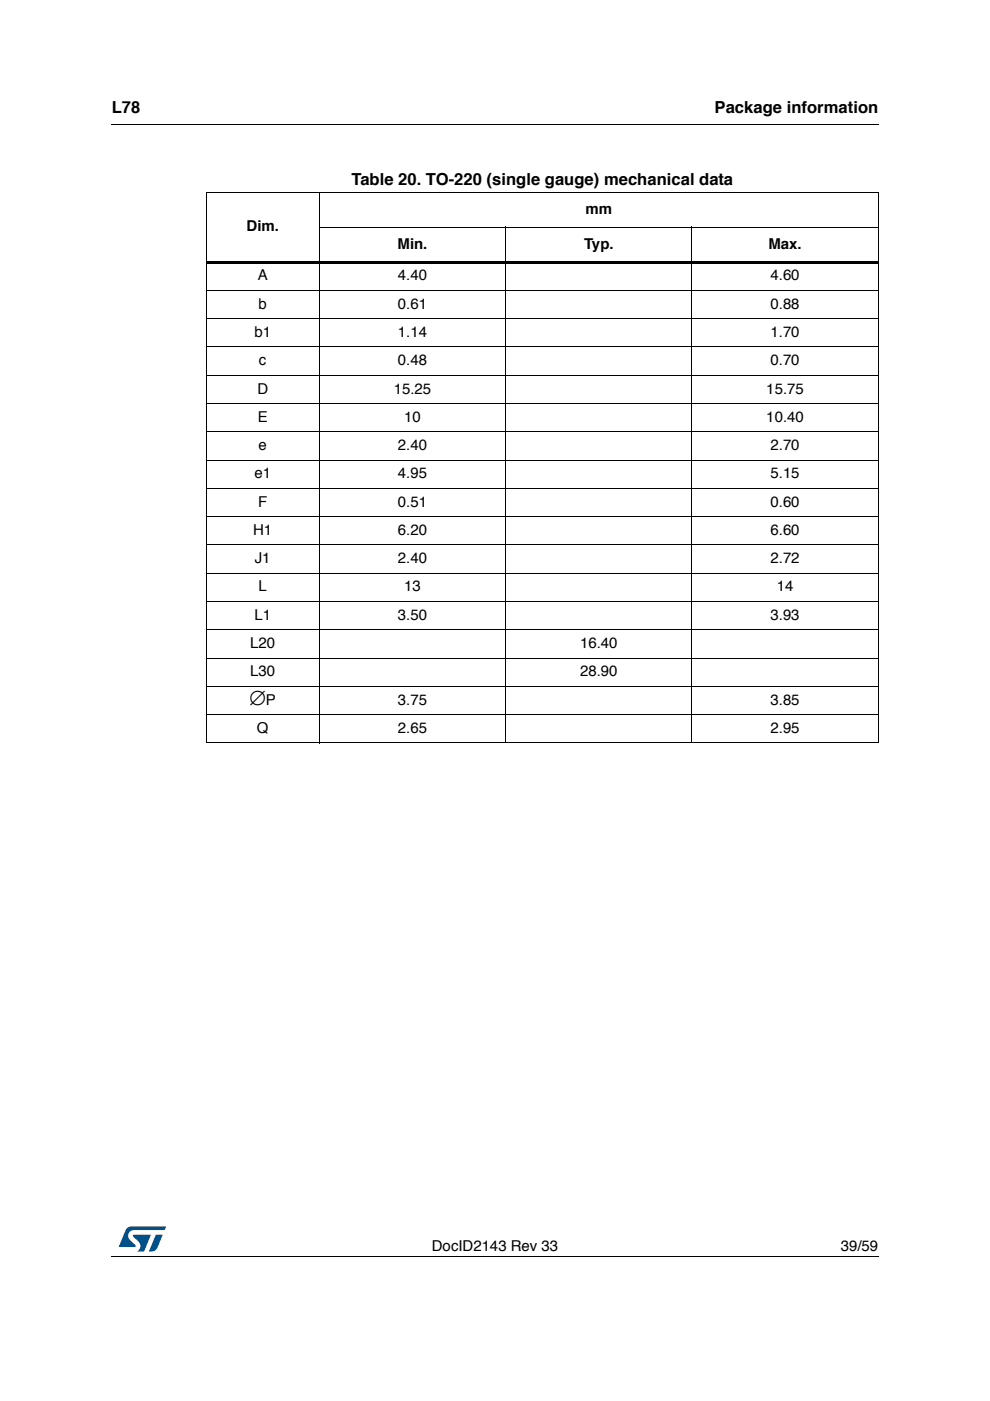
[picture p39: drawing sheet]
<svg xmlns="http://www.w3.org/2000/svg" width="210mm" height="297mm" viewBox="0 0 210 297" stroke-linecap="round" stroke-linejoin="round" font-family="sans-serif">
<defs><g id="words">
<text font-size="4.2" x="52.9" y="149.4">∅</text>
<g font-size="3.5">
<text x="23.7" y="23.9">L78</text>
<text x="151.5" y="23.9">Package information</text>
<text x="74.5" y="39.2">Table 20. TO-220 (single gauge) mechanical data</text>
</g>
<g font-size="3.2">
<text x="124.1" y="45.3">mm</text>
<text x="52.3" y="49">Dim.</text>
<text x="84.3" y="52.7">Min.</text>
<text x="123.8" y="52.7">Typ.</text>
<text x="162.9" y="52.7">Max.</text>
<text x="54.7" y="59.4">A</text>
<text x="84.4" y="59.4">4.40</text>
<text x="163.4" y="59.4">4.60</text>
<text x="54.8" y="65.4">b</text>
<text x="84.4" y="65.4">0.61</text>
<text x="163.4" y="65.4">0.88</text>
<text x="53.9" y="71.4">b1</text>
<text x="84.4" y="71.4">1.14</text>
<text x="163.4" y="71.4">1.70</text>
<text x="54.9" y="77.4">c</text>
<text x="84.4" y="77.4">0.48</text>
<text x="163.4" y="77.4">0.70</text>
<text x="54.6" y="83.4">D</text>
<text x="83.5" y="83.4">15.25</text>
<text x="162.5" y="83.4">15.75</text>
<text x="54.7" y="89.4">E</text>
<text x="85.7" y="89.4">10</text>
<text x="162.5" y="89.4">10.40</text>
<text x="54.8" y="95.4">e</text>
<text x="84.4" y="95.4">2.40</text>
<text x="163.4" y="95.4">2.70</text>
<text x="53.9" y="101.4">e1</text>
<text x="84.4" y="101.4">4.95</text>
<text x="163.4" y="101.4">5.15</text>
<text x="54.7" y="107.4">F</text>
<text x="84.4" y="107.4">0.51</text>
<text x="163.4" y="107.4">0.60</text>
<text x="53.7" y="113.4">H1</text>
<text x="84.4" y="113.4">6.20</text>
<text x="163.4" y="113.4">6.60</text>
<text x="54" y="119.4">J1</text>
<text x="84.4" y="119.4">2.40</text>
<text x="163.4" y="119.4">2.72</text>
<text x="54.8" y="125.4">L</text>
<text x="85.7" y="125.4">13</text>
<text x="164.7" y="125.4">14</text>
<text x="53.9" y="131.4">L1</text>
<text x="84.4" y="131.4">3.50</text>
<text x="163.4" y="131.4">3.93</text>
<text x="53" y="137.4">L20</text>
<text x="123" y="137.4">16.40</text>
<text x="53" y="143.4">L30</text>
<text x="123" y="143.4">28.90</text>
<text x="56.4" y="149.4">P</text>
<text x="84.4" y="149.4">3.75</text>
<text x="163.4" y="149.4">3.85</text>
<text x="54.5" y="155.4">Q</text>
<text x="84.4" y="155.4">2.65</text>
<text x="163.4" y="155.4">2.95</text>
<text x="91.6" y="265.1">DocID2143 Rev 33</text>
<text x="178.3" y="265.1">39/59</text>
</g>
</g></defs>
<path d="M23.6 26.2l.1 .2zM23.6 266.3l.1 .1z" fill="#000"/>
<path d="M23.7 26.3h162.6M23.7 266.4h162.6" fill="none" stroke="#000" stroke-width=".21"/>
<path d="M25.2 260h10v5.3h-10z" fill="#fff"/>
<g fill="#005189">
<path d="M26.8 260.5l1.1-.5 7.3 .1-.3 .7h-6.5a1.31 1.31 0 0 0-1.2 1.1 1.31 1.31 0 0 0 .8 1.4l.7 .7v.3l-3.5 .1z"/>
<path d="M33.1 261.8h1.4l-.7 1.6a2.16 2.16 0 0 1-1.3 1.9l-.9-.1z"/>
<path d="M28.2 261.8l3.8 .1-1.4 3.3-1.6 .1a1.43 1.43 0 0 0 .6-1.7l-1.4-1.4z"/>
</g>
<g fill="none" stroke="#000" stroke-width=".21">
<path d="M43.6 40.7h142.7M43.7 40.8v116.6M67.6 48.1h118.7M67.7 40.6v117M107.2 48v109.6M146.7 48v109.6M186.2 40.8v116.6M43.6 61.6h142.7M43.6 67.6h142.7M43.6 73.5h142.7M43.6 79.5h142.7M43.6 85.6h142.7"/>
<path d="M43.6 91.5h142.7M43.6 97.5h142.7M43.6 103.5h142.7M43.6 109.5h142.7M43.6 115.5h142.7M43.6 121.5h142.7M43.6 127.5h142.7M43.6 133.5h142.7M43.6 139.5h142.7M43.6 145.5h142.7M43.6 151.5h142.7M43.6 157.5h142.7"/>
</g>
<path d="M43.6 55.3h142.7v.5h-142.7z" fill="#000"/>
<use href="#words"/>
</svg>
